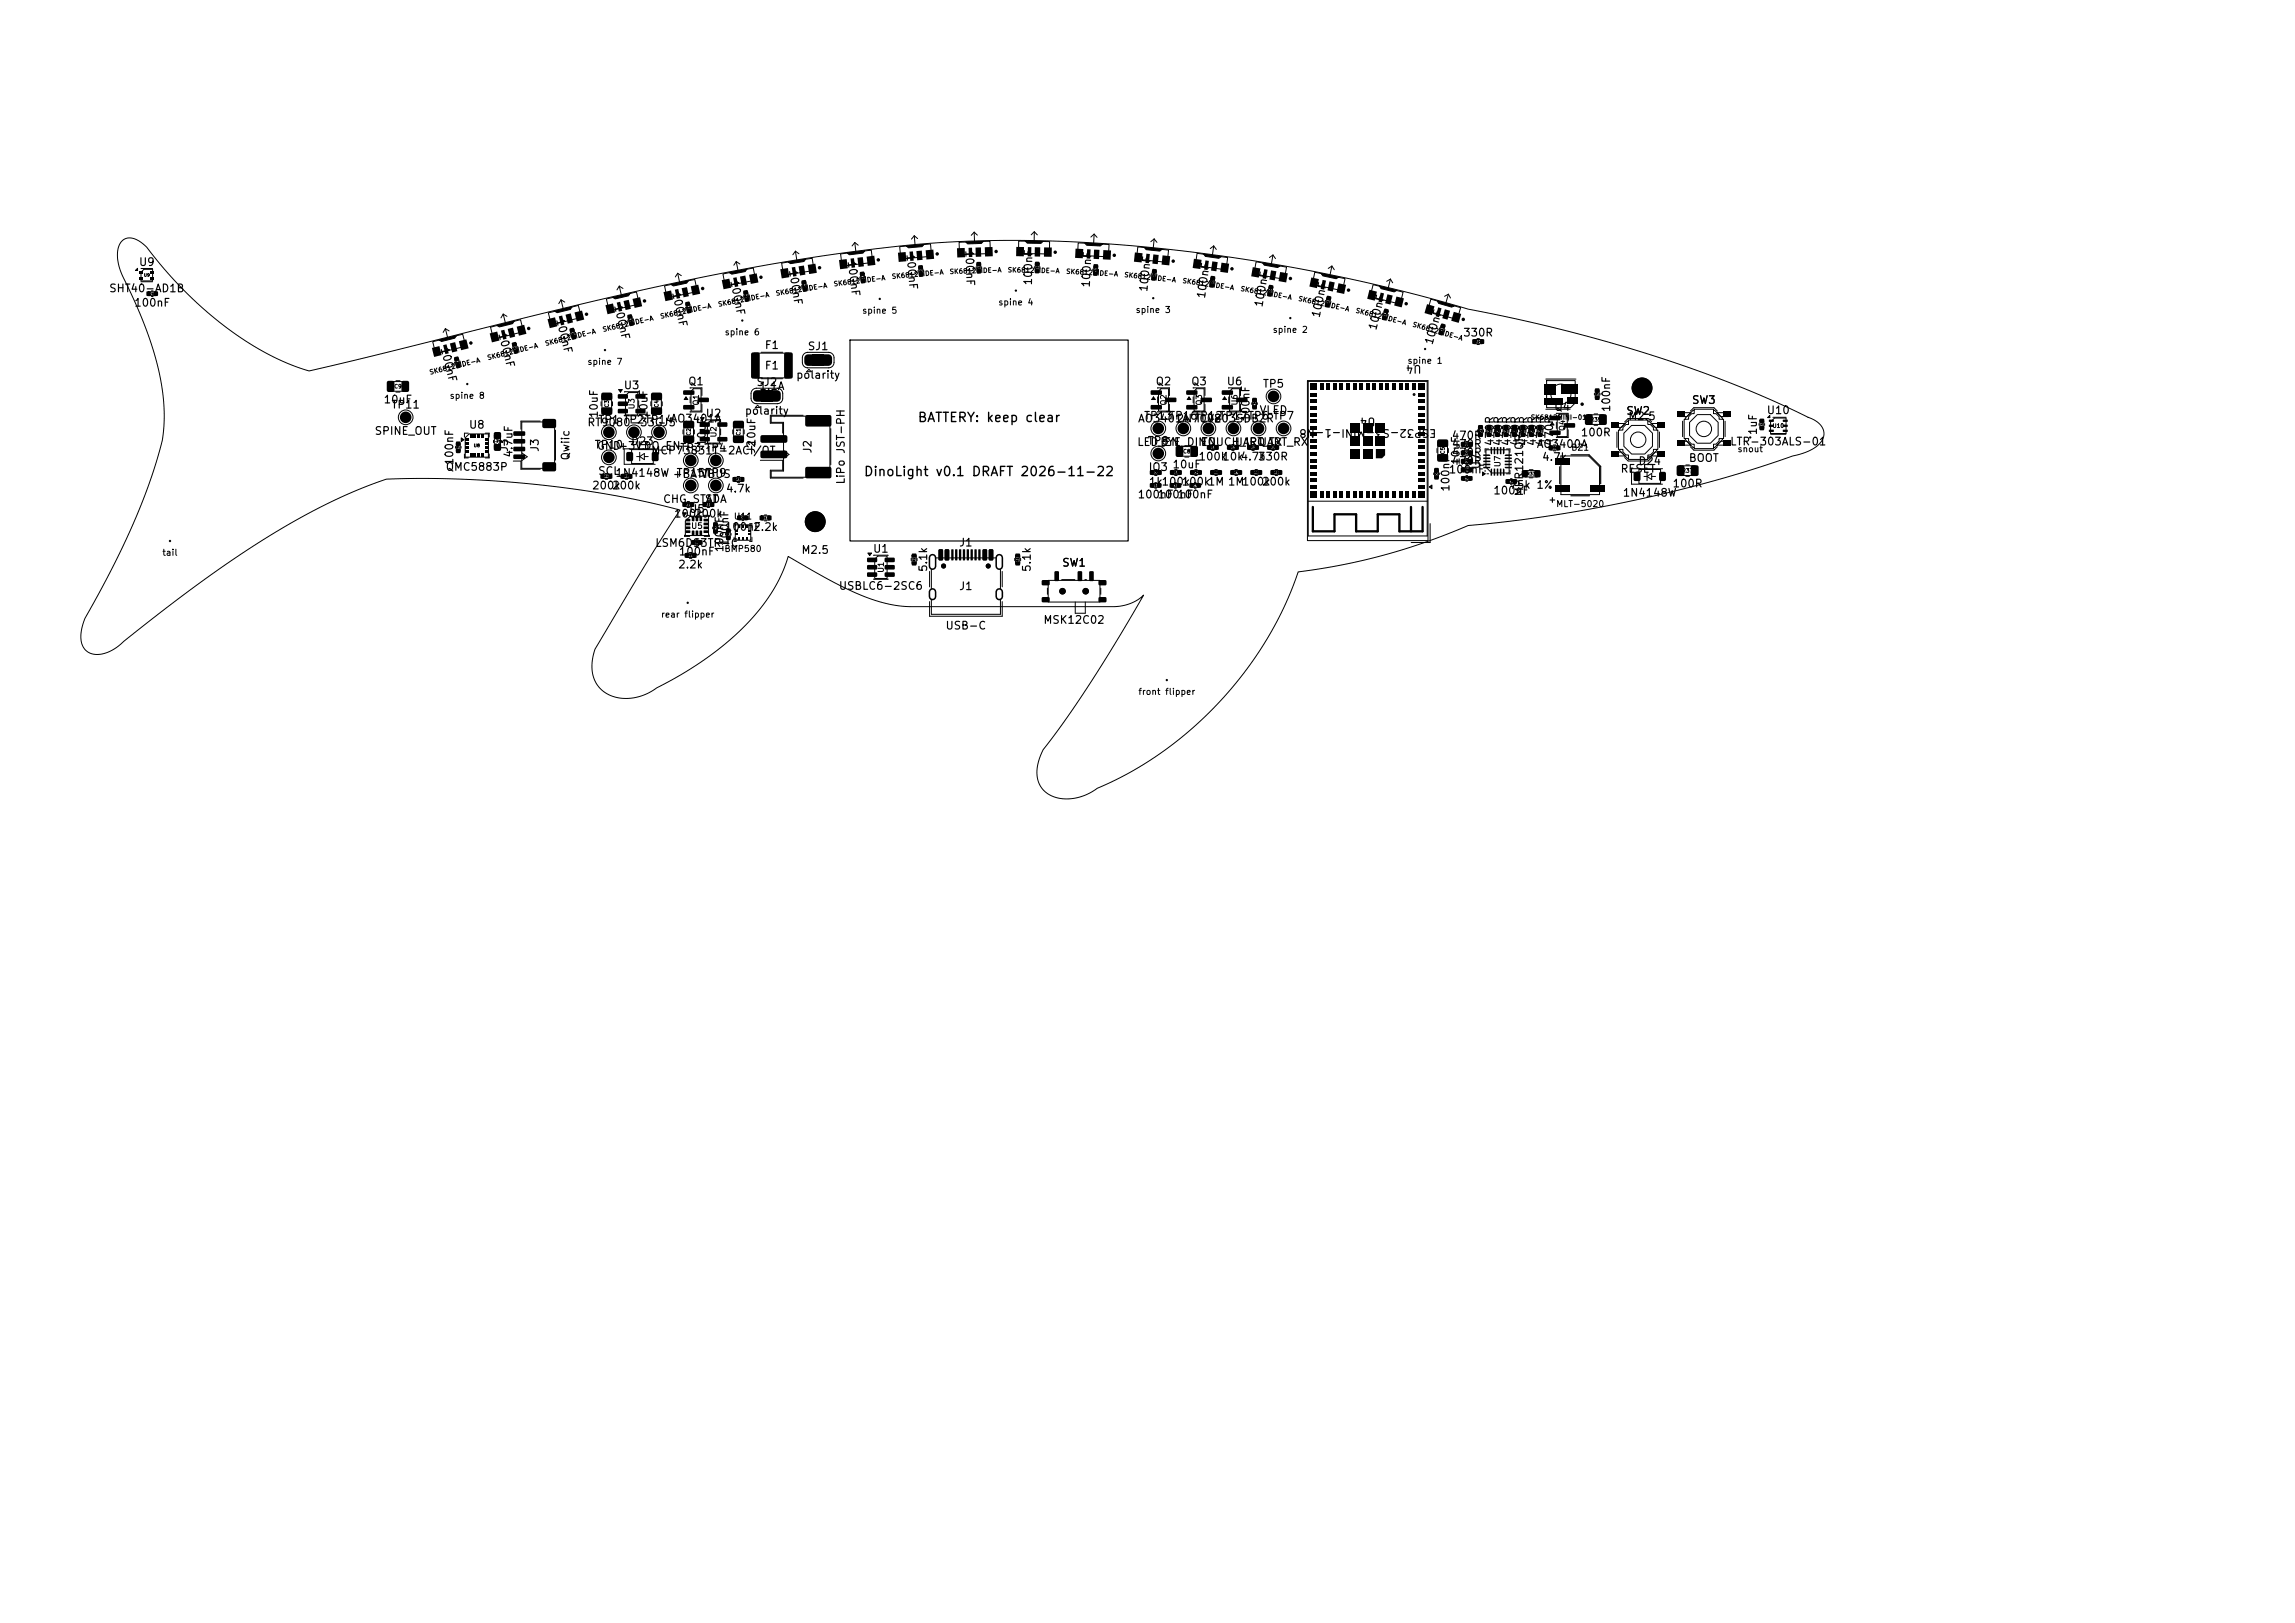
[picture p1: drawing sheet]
<svg xmlns="http://www.w3.org/2000/svg" width="297mm" height="210mm" viewBox="0 0 297 210" stroke-linecap="round" stroke-linejoin="round" font-family="sans-serif">
<defs><g id="words">
<g font-size="1.2">
<text x="118.7" y="54.9">BATTERY: keep clear</text>
<text x="111.7" y="61.9">DinoLight v0.1 DRAFT 2026-11-22</text>
</g>
<g font-size="1">
<text x="17.9" y="34.7">U9</text>
<text x="101.8" y="34.9" transform="rotate(81 101.8 34.9)">100nF</text>
<text x="109.4" y="33.7" transform="rotate(83 109.4 33.7)">100nF</text>
<text x="117.1" y="32.8" transform="rotate(85 117.1 32.8)">100nF</text>
<text x="124.7" y="32.3" transform="rotate(88 124.7 32.3)">100nF</text>
<text x="14" y="38.1">SHT40-AD1B</text>
<text x="17.3" y="39.9">100nF</text>
<text x="71.7" y="41.3" transform="rotate(76 71.7 41.3)">100nF</text>
<text x="79.2" y="39.5" transform="rotate(77 79.2 39.5)">100nF</text>
<text x="86.7" y="37.8" transform="rotate(78 86.7 37.8)">100nF</text>
<text x="94.3" y="36.3" transform="rotate(79 94.3 36.3)">100nF</text>
<text x="133.8" y="37" transform="rotate(-89 133.8 37)">100nF</text>
<text x="141.3" y="37.3" transform="rotate(-87 141.3 37.3)">100nF</text>
<text x="148.7" y="37.9" transform="rotate(-84 148.7 37.9)">100nF</text>
<text x="156.1" y="38.8" transform="rotate(-82 156.1 38.8)">100nF</text>
<text x="163.6" y="39.9" transform="rotate(-80 163.6 39.9)">100nF</text>
<text x="171" y="41.3" transform="rotate(-78 171 41.3)">100nF</text>
<text x="56.8" y="45" transform="rotate(76 56.8 45)">100nF</text>
<text x="64.2" y="43.1" transform="rotate(76 64.2 43.1)">100nF</text>
<text x="98.9" y="45.4">F1</text>
<text x="104.5" y="45.6">SJ1</text>
<text x="178.3" y="42.9" transform="rotate(-76 178.3 42.9)">100nF</text>
<text x="184.1" y="47" transform="rotate(-180 184.1 47)">U4</text>
<text x="185.6" y="44.8" transform="rotate(-74 185.6 44.8)">100nF</text>
<text x="189.3" y="43.8">330R</text>
<text x="49.6" y="52.4">10uF</text>
<text x="50.6" y="53.1">TP11</text>
<text x="80.6" y="50.6">U3</text>
<text x="89" y="50.1">Q1</text>
<text x="96.3" y="53.9">polarity</text>
<text x="97.8" y="50.2">SJ2</text>
<text x="98.2" y="50.7">1.1A</text>
<text x="98.9" y="48.1">F1</text>
<text x="103" y="49.3">polarity</text>
<text x="149.5" y="50.1">Q2</text>
<text x="154.1" y="50.1">Q3</text>
<text x="158.7" y="50.1">U6</text>
<text x="162.9" y="53.8">VLED</text>
<text x="163.4" y="50.4">TP5</text>
<text x="178.1" y="53.8" transform="rotate(-180 178.1 53.8)">U4</text>
<text x="201.1" y="53.4">Q4</text>
<text x="208.6" y="53.4" transform="rotate(-90 208.6 53.4)">100nF</text>
<text x="210.4" y="53.9">SW2</text>
<text x="211.4" y="51">H1</text>
<text x="218.9" y="52.5">SW3</text>
<text x="228.6" y="53.8">U10</text>
<text x="48.4" y="56.5">SPINE_OUT</text>
<text x="60.6" y="55.7">U8</text>
<text x="66" y="58.6" transform="rotate(-90 66 58.6)">J3</text>
<text x="66.6" y="59.3" transform="rotate(-90 66.6 59.3)">4.7uF</text>
<text x="70" y="58.6" transform="rotate(-90 70 58.6)">J3</text>
<text x="73.9" y="59.7" transform="rotate(-90 73.9 59.7)">Qwiic</text>
<text x="75.9" y="55.4">RT9080-33GJ5</text>
<text x="76.9" y="58.3">TP10</text>
<text x="77.2" y="58.4">GND</text>
<text x="77.3" y="55">TP1 TP2TP14</text>
<text x="77.6" y="54.2" transform="rotate(-90 77.6 54.2)">10uF</text>
<text x="79.9" y="58.4">+3V3</text>
<text x="81.6" y="57.8">D23</text>
<text x="82.4" y="58.4">LDO_ENTP3 TP4</text>
<text x="84" y="54.2" transform="rotate(-90 84 54.2)">10uF</text>
<text x="84.2" y="59">MCP73831T-2ACI/OT</text>
<text x="86.7" y="54.9">AO3401A</text>
<text x="91.2" y="54.2">U2</text>
<text x="91.6" y="57.8" transform="rotate(-90 91.6 57.8)">10uF</text>
<text x="98" y="58.8" transform="rotate(-90 98 58.8)">J2</text>
<text x="98" y="57.8" transform="rotate(-90 98 57.8)">10uF</text>
<text x="105.3" y="58.8" transform="rotate(-90 105.3 58.8)">J2</text>
<text x="147.1" y="57.9">LED_EN</text>
<text x="147.2" y="54.9">AO3401A TLV803SDBZR</text>
<text x="148" y="54.5">TP13</text>
<text x="148.4" y="57.8">TP8</text>
<text x="150.1" y="57.9">EYE_DIN</text>
<text x="151.2" y="54.5">TP16</text>
<text x="152.2" y="54.9">2N7002</text>
<text x="154.4" y="54.5">TP12</text>
<text x="155" y="59.8">100k</text>
<text x="155.3" y="57.9">EN</text>
<text x="155.4" y="57.9">TOUCH_IRQ</text>
<text x="157.7" y="54.5">TP17TP6 TP7</text>
<text x="158.1" y="59.8">10k</text>
<text x="159.7" y="57.9">UART_TX</text>
<text x="160.5" y="59.8">4.7k</text>
<text x="162" y="54.6" transform="rotate(-90 162 54.6)">100nF</text>
<text x="162.7" y="59.8">330R</text>
<text x="162.8" y="57.9">UART_RX</text>
<text x="186" y="55.3" transform="rotate(-180 186 55.3)">ESP32-S3-MINI-1-N8</text>
<text x="187.8" y="58.2">470R</text>
<text x="187.8" y="57.1">470R</text>
<text x="187.8" y="59.3">470R</text>
<text x="193.5" y="57.8" transform="rotate(-90 193.5 57.8)">470R</text>
<text x="194.6" y="57.8" transform="rotate(-90 194.6 57.8)">470R</text>
<text x="195.7" y="57.8" transform="rotate(-90 195.7 57.8)">470R</text>
<text x="196.8" y="57.8" transform="rotate(-90 196.8 57.8)">470R</text>
<text x="197.9" y="57.8" transform="rotate(-90 197.9 57.8)">470R</text>
<text x="198.8" y="58.2">AO3400A</text>
<text x="199" y="57.8" transform="rotate(-90 199 57.8)">470R</text>
<text x="199.5" y="59.9">4.7k</text>
<text x="200.1" y="57.8" transform="rotate(-90 200.1 57.8)">470R</text>
<text x="201.2" y="57.8" transform="rotate(-90 201.2 57.8)">470R</text>
<text x="204.5" y="56.7">100R</text>
<text x="210.6" y="54.6">M2.5</text>
<text x="223.8" y="57.9">LTR-303ALS-01</text>
<text x="227.6" y="56.4" transform="rotate(-90 227.6 56.4)">1uF</text>
<text x="57.6" y="61.2">QMC5883P</text>
<text x="58.9" y="60.3" transform="rotate(-90 58.9 60.3)">100nF</text>
<text x="76.5" y="63.6">200k</text>
<text x="77.3" y="61.7">SCL</text>
<text x="79.1" y="63.6">200k</text>
<text x="79.6" y="61.9">1N4148W +BATT</text>
<text x="85.7" y="65.3">CHG_STAT</text>
<text x="87.5" y="61.9">TP15TP9</text>
<text x="90.6" y="62.1">VBUS</text>
<text x="91.1" y="65.3">SDA</text>
<text x="93.9" y="64">4.7k</text>
<text x="109.6" y="62.8" transform="rotate(-90 109.6 62.8)">LiPo JST-PH</text>
<text x="147.1" y="64.7">100nF 100nF</text>
<text x="148.6" y="61.2">IO3</text>
<text x="148.6" y="63.1">1k100k</text>
<text x="149.7" y="64.7">100nF</text>
<text x="151.7" y="60.8">10uF</text>
<text x="152.8" y="63.1">100k</text>
<text x="156.2" y="63.1">1M 1M</text>
<text x="160.6" y="63.1">100k</text>
<text x="163.2" y="63.1">200k</text>
<text x="187.4" y="61.5">100nF</text>
<text x="187.8" y="60.4">470R</text>
<text x="187.8" y="63.7" transform="rotate(-90 187.8 63.7)">100nF</text>
<text x="189.1" y="60.2" transform="rotate(-90 189.1 60.2)">10uF</text>
<text x="191.8" y="60.8" transform="rotate(-90 191.8 60.8)">U7</text>
<text x="193.2" y="64.2">100nF</text>
<text x="195.3" y="63.5">75k 1%</text>
<text x="197.4" y="64.3" transform="rotate(-90 197.4 64.3)">MPR121QR2</text>
<text x="209.6" y="61.4">RESET</text>
<text x="209.9" y="64.5">1N4148W</text>
<text x="211.9" y="60.4">D24</text>
<text x="216.4" y="63.3">100R</text>
<text x="218.5" y="60">BOOT</text>
<text x="84.7" y="71">LSM6DS3TR-C</text>
<text x="87.1" y="67.2">100k</text>
<text x="89.1" y="66.6">U5</text>
<text x="89.7" y="67.2">200k</text>
<text x="93.7" y="68.9">100nF</text>
<text x="93.9" y="71.5" transform="rotate(-90 93.9 71.5)">100nF</text>
<text x="94.5" y="70.7" transform="rotate(-90 94.5 70.7)">100nF</text>
<text x="97.4" y="68.9">2.2k</text>
<text x="103.6" y="71.9">M2.5</text>
<text x="104.4" y="68.3">H2</text>
<text x="112.9" y="71.8">U1</text>
<text x="124" y="71">J1</text>
<text x="87.7" y="73.8">2.2k</text>
<text x="87.8" y="72.1">100nF</text>
<text x="108.5" y="76.6">USBLC6-2SC6</text>
<text x="120.2" y="74.1" transform="rotate(-90 120.2 74.1)">5.1k</text>
<text x="124" y="76.6">J1</text>
<text x="133.6" y="74.1" transform="rotate(-90 133.6 74.1)">5.1k</text>
<text x="137.4" y="73.6">SW1</text>
<text x="122.3" y="81.7">USB-C</text>
<text x="134.9" y="81">MSK12C02</text>
</g>
<g font-size=".8">
<text x="111.5" y="40.8">spine 5</text>
<text x="129.1" y="39.7">spine 4</text>
<text x="146.9" y="40.7">spine 3</text>
<text x="75.9" y="47.4">spine 7</text>
<text x="93.7" y="43.6">spine 6</text>
<text x="164.6" y="43.3">spine 2</text>
<text x="182.1" y="47.3">spine 1</text>
<text x="58.1" y="51.8">spine 8</text>
<text x="203.3" y="58.5">BZ1</text>
<text x="224.8" y="58.7">snout</text>
<text x="194.4" y="60.5" transform="rotate(-90 194.4 60.5)">U7</text>
<text x="201.3" y="65.8">MLT-5020</text>
<text x="89.4" y="68.6">U5</text>
<text x="93.7" y="71.6">BMP580</text>
<text x="94.9" y="67.4">U11</text>
<text x="20.9" y="72.1">tail</text>
<text x="85.5" y="80.1">rear flipper</text>
<text x="147.2" y="90.1">front flipper</text>
</g>
<g font-size=".7">
<text x="82.3" y="53" transform="rotate(-90 82.3 53)">U3</text>
<text x="90.6" y="52.5" transform="rotate(-90 90.6 52.5)">Q1</text>
<text x="151.1" y="52.5" transform="rotate(-90 151.1 52.5)">Q2</text>
<text x="155.7" y="52.5" transform="rotate(-90 155.7 52.5)">Q3</text>
<text x="160.3" y="52.5" transform="rotate(-90 160.3 52.5)">U6</text>
<text x="92.9" y="56.7" transform="rotate(-90 92.9 56.7)">U2</text>
<text x="202.7" y="55.8" transform="rotate(-90 202.7 55.8)">Q4</text>
<text x="114.5" y="74.2" transform="rotate(-90 114.5 74.2)">U1</text>
</g>
<g font-size=".6">
<text x="122.8" y="35.6" transform="rotate(-2 122.8 35.6)">SK6812SIDE-A</text>
<text x="130.3" y="35.4" transform="rotate(1 130.3 35.4)">SK6812SIDE-A</text>
<text x="137.9" y="35.6" transform="rotate(3 137.9 35.6)">SK6812SIDE-A</text>
<text x="145.4" y="36" transform="rotate(6 145.4 36)">SK6812SIDE-A</text>
<text x="85.5" y="41.4" transform="rotate(-12 85.5 41.4)">SK6812SIDE-A</text>
<text x="93" y="39.9" transform="rotate(-11 93 39.9)">SK6812SIDE-A</text>
<text x="100.4" y="38.4" transform="rotate(-9 100.4 38.4)">SK6812SIDE-A</text>
<text x="107.9" y="37.2" transform="rotate(-7 107.9 37.2)">SK6812SIDE-A</text>
<text x="115.4" y="36.2" transform="rotate(-5 115.4 36.2)">SK6812SIDE-A</text>
<text x="152.9" y="36.8" transform="rotate(8 152.9 36.8)">SK6812SIDE-A</text>
<text x="160.4" y="37.8" transform="rotate(10 160.4 37.8)">SK6812SIDE-A</text>
<text x="167.9" y="39.1" transform="rotate(12 167.9 39.1)">SK6812SIDE-A</text>
<text x="175.3" y="40.6" transform="rotate(14 175.3 40.6)">SK6812SIDE-A</text>
<text x="63.1" y="46.8" transform="rotate(-14 63.1 46.8)">SK6812SIDE-A</text>
<text x="70.6" y="44.9" transform="rotate(-14 70.6 44.9)">SK6812SIDE-A</text>
<text x="78" y="43.1" transform="rotate(-13 78 43.1)">SK6812SIDE-A</text>
<text x="182.7" y="42.4" transform="rotate(16 182.7 42.4)">SK6812SIDE-A</text>
<text x="55.6" y="48.6" transform="rotate(-14 55.6 48.6)">SK6812SIDE-A</text>
<text x="198" y="54.5">SK6812MINI-012</text>
</g>
<g font-size=".5">
<text x="51" y="50.4">C9</text>
<text x="78.9" y="52.8" transform="rotate(-90 78.9 52.8)">C3</text>
<text x="85.3" y="52.8" transform="rotate(-90 85.3 52.8)">C4</text>
<text x="89.5" y="56.4" transform="rotate(-90 89.5 56.4)">C2</text>
<text x="95.9" y="56.4" transform="rotate(-90 95.9 56.4)">C1</text>
<text x="153" y="58.8">C8</text>
<text x="187.1" y="58.8" transform="rotate(-90 187.1 58.8)">C5</text>
<text x="205.7" y="54.7">R35</text>
<text x="229.3" y="55.5">U10</text>
<text x="217.6" y="61.3">R37</text>
</g>
<g font-size=".4">
<text x="18.6" y="35.9">U9</text>
<text x="61.3" y="58">U8</text>
<text x="64.7" y="57.7" transform="rotate(-90 64.7 57.7)">C40</text>
<text x="197.5" y="61.6">R33</text>
</g>
<g font-size=".3">
<text x="119" y="34.7" transform="rotate(85 119 34.7)">C20</text>
<text x="126.5" y="34.3" transform="rotate(88 126.5 34.3)">C19</text>
<text x="134.4" y="35" transform="rotate(-89 134.4 35)">C18</text>
<text x="142" y="35.3" transform="rotate(-87 142 35.3)">C17</text>
<text x="149.5" y="36" transform="rotate(-84 149.5 36)">C16</text>
<text x="19.3" y="38.2">C41</text>
<text x="88.8" y="39.4" transform="rotate(78 88.8 39.4)">C24</text>
<text x="164.5" y="38" transform="rotate(-80 164.5 38)">C14</text>
<text x="172" y="39.5" transform="rotate(-78 172 39.5)">C13</text>
<text x="179.4" y="41.1" transform="rotate(-76 179.4 41.1)">C12</text>
<text x="58.9" y="46.6" transform="rotate(76 58.9 46.6)">C28</text>
<text x="66.4" y="44.7" transform="rotate(76 66.4 44.7)">C27</text>
<text x="73.9" y="42.9" transform="rotate(76 73.9 42.9)">C26</text>
<text x="186.7" y="43.1" transform="rotate(-74 186.7 43.1)">C11</text>
<text x="190.9" y="44.4">R14</text>
<text x="162.5" y="52.6" transform="rotate(-90 162.5 52.6)">C36</text>
<text x="206.9" y="51.4" transform="rotate(-90 206.9 51.4)">C31</text>
<text x="59.5" y="58.3" transform="rotate(-90 59.5 58.3)">C39</text>
<text x="156.6" y="58.1">R11</text>
<text x="159.2" y="58.1">R13</text>
<text x="161.8" y="58.1">R12</text>
<text x="164.4" y="58.1">R15</text>
<text x="189.4" y="58.8">R29</text>
<text x="189.4" y="57.7">R28</text>
<text x="189.4" y="59.9">R30</text>
<text x="191.8" y="56.2" transform="rotate(-90 191.8 56.2)">R27</text>
<text x="192.9" y="56.2" transform="rotate(-90 192.9 56.2)">R26</text>
<text x="194" y="56.2" transform="rotate(-90 194 56.2)">R25</text>
<text x="195.1" y="56.2" transform="rotate(-90 195.1 56.2)">R24</text>
<text x="196.2" y="56.2" transform="rotate(-90 196.2 56.2)">R23</text>
<text x="197.3" y="56.2" transform="rotate(-90 197.3 56.2)">R22</text>
<text x="198.4" y="56.2" transform="rotate(-90 198.4 56.2)">R21</text>
<text x="199.5" y="56.2" transform="rotate(-90 199.5 56.2)">R20</text>
<text x="200.8" y="58.2">R36</text>
<text x="228.2" y="55.3" transform="rotate(-90 228.2 55.3)">C42</text>
<text x="78.2" y="61.8">R4</text>
<text x="80.8" y="61.8">R5</text>
<text x="88.7" y="65.5">R10</text>
<text x="91.3" y="65.5">R19</text>
<text x="95.3" y="62.2">R3</text>
<text x="149.2" y="63">C10</text>
<text x="149.2" y="61.3">R32</text>
<text x="151.7" y="63">C32</text>
<text x="151.8" y="61.3">R16</text>
<text x="154.4" y="61.3">R34</text>
<text x="154.4" y="63">C7</text>
<text x="157.1" y="61.3">R6</text>
<text x="159.7" y="61.3">R7</text>
<text x="162.3" y="61.3">R8</text>
<text x="164.9" y="61.3">R9</text>
<text x="186.1" y="61.6" transform="rotate(-90 186.1 61.6)">C6</text>
<text x="189.4" y="61">R31</text>
<text x="189.4" y="62.1">C37</text>
<text x="195.2" y="62.5">C38</text>
<text x="89.8" y="70.4">C34</text>
<text x="92.8" y="68.7" transform="rotate(-90 92.8 68.7)">C33</text>
<text x="94.4" y="69.5" transform="rotate(-90 94.4 69.5)">C44</text>
<text x="95.7" y="67.2">C43</text>
<text x="98.7" y="67.2">R17</text>
<text x="89" y="72.1">R18</text>
<text x="118.5" y="72.7" transform="rotate(-90 118.5 72.7)">R2</text>
<text x="131.9" y="72.7" transform="rotate(-90 131.9 72.7)">R1</text>
</g>
<g font-size=".2">
<text x="111.4" y="35.5" transform="rotate(83 111.4 35.5)">C21</text>
<text x="81.3" y="41.1" transform="rotate(77 81.3 41.1)">C25</text>
<text x="96.3" y="38" transform="rotate(79 96.3 38)">C23</text>
<text x="103.9" y="36.6" transform="rotate(81 103.9 36.6)">C22</text>
<text x="157" y="36.9" transform="rotate(-82 157 36.9)">C15</text>
</g>
</g></defs>
<g fill="none" stroke="#000" stroke-width=".13">
<path d="M15.8 31.2a1.74 1.74 0 0 1 2.3 .1 6 6 0 0 1 1.8 1.9 46.3 46.3 0 0 0 17.3 13.8l2.8 1 9-2.1 21.6-5.4a340.2 340.2 0 0 1 46.9-8.8 178.3 178.3 0 0 1 43.4 1.8 219.6 219.6 0 0 1 29.1 6.5 175.6 175.6 0 0 1 44.7 14.3 1.9 1.9 0 0 1 1.1 2.7 5.3 5.3 0 0 1-3.6 1.9l-.9 .3a176.8 176.8 0 0 1-41.3 8.8l-5.6 2.2-5.4 1.6-5.6 1.3-5.4 .9a48.1 48.1 0 0 1-26.2 28.1 5.6 5.6 0 0 1-6.4 .5 3.6 3.6 0 0 1-1-4.2 5.7 5.7 0 0 1 1.6-2.7l2.6-3.6 2.9-4.4 3.3-5.3 3.2-5.4-.7 .6-.9 .4-1 .3-1 .2h-23.3a24 24 0 0 1-6.1-.3 39.3 39.3 0 0 1-10.7-4.8l-2.3-1.4a23.8 23.8 0 0 1-8.1 11.3 49.9 49.9 0 0 1-9.1 5.8 5.8 5.8 0 0 1-6.9 .2 4.4 4.4 0 0 1-1.1-4.7l.2-.6 5.3-8.9 5.7-9.1a136.4 136.4 0 0 0-38-4 87 87 0 0 0-21.7 11.7l-6.1 4.4-6.4 5a4.2 4.2 0 0 1-4.2 1.4 2.34 2.34 0 0 1-1.1-2.7l.1-.4a8.2 8.2 0 0 1 1.4-3.2l2.4-4.4 1.8-3.8 1.6-3.5 1.4-3.5a41.7 41.7 0 0 0 1.9-6.9 29.4 29.4 0 0 0-2.2-13.5l-1.1-2.7-1.2-2.7a9 9 0 0 1-1.4-4.1 2.66 2.66 0 0 1 .6-1.9zM17.5 35l.3-.3v.3zM18.3 34.7h1.4M18.3 36.5h1.4M18.6 34.9h1.1v1.5h-1.4v-1.2zM19.2 37.8h1v.5h-1zM19.6 37.6h.2M19.6 38.4h.2M72.6 38.8l-.3 .5M72.6 38.8l.3 1.2M72.6 38.8l.5 .3M78.5 38.7l3.9-.9 .3 1.5-3.9 .9z"/>
<path d="M79.3 38.5l2.2-.5-.2 .3-1.7 .4zM80.1 37l-.3 .5M80.1 37l.3 1.2M80.1 37l.5 .3M86 37l3.9-.8 .3 1.5-3.9 .9zM86.8 36.8l2.3-.5-.2 .3-1.8 .4zM87.7 35.4l-.3 .4M87.7 35.4l.3 1.2M87.7 35.4l.5 .3M88.7 39.8l.1 .2M88.7 39.4l.5-.2 .2 1-.4 .1zM89.4 39.6l.1 .2"/>
<path d="M93.6 35.4l3.9-.7 .3 1.6-3.9 .7zM94.4 35.3l2.2-.5-.2 .3-1.7 .4zM95.3 33.8l-.3 .5M95.3 33.8l.2 1.3M95.3 33.8l.5 .4M96.2 38.3l.1 .2M96.3 37.9l.4-.1 .2 .9-.5 .1zM96.9 38.1l.1 .2M101.2 34l3.9-.6 .3 1.6-4 .6zM102 33.9l2.3-.3-.3 .2-1.7 .3zM102.9 32.5l-.3 .5M102.9 32.5l.2 1.2"/>
<path d="M102.9 32.5l.5 .3M103.7 36.9l.1 .3M103.8 36.5h.5l.1 .9-.5 .1zM104.4 36.8l.1 .2M108.8 32.9l4-.5 .1 1.6-3.9 .4zM109.6 32.8l2.3-.3-.2 .3-1.8 .2zM110.6 31.4l-.3 .4M110.6 31.4l.2 1.2M110.6 31.4l.5 .3M111.3 35.8v.3M111.3 35.4h.5l.1 1h-.4zM112 35.8v.2"/>
<path d="M116.4 31.9l4-.3 .2 1.6-4 .3zM117.3 31.8l2.3-.2-.3 .3-1.7 .2zM118.3 30.5l-.3 .4M118.3 30.5l.1 1.2M118.3 30.5l.5 .4M118.8 35v.2M118.9 34.6l.5-.1 .1 1-.5 .1zM119.5 34.9v.2M124.1 31.3l4-.1 .1 1.6-4 .1zM125 31.3l2.3-.1-.3 .3-1.8 .1zM126.1 30l-.4 .5M126.1 30v1.3"/>
<path d="M126.1 30l.4 .4M126.3 34.5v.3M126.4 34.2l.5-.1v1l-.5 .1zM127 34.5v.2M131.8 31.2l4 .1v1.6l-4-.1zM132.7 31.2h2.3l-.3 .3h-1.8zM133.9 30l-.5 .4M133.9 30l-.1 1.2M133.9 30l.3 .4M133.9 34.5v.2M134 34.1h.5v1h-.5zM134.6 34.5v.2"/>
<path d="M139.5 31.4l4 .2-.1 1.6-4-.2zM140.4 31.5l2.3 .1-.3 .2-1.8-.1zM141.4 34.8v.2M141.6 34.4h.5l-.1 1h-.5zM141.6 30.3l-.4 .4M141.6 30.3l-.1 1.2M141.6 30.3l.4 .4M142.2 34.8l-.1 .3M147.2 31.9l4 .5-.1 1.6-4-.5zM148.1 32l2.3 .3-.3 .2-1.8-.2zM149 35.4v.2M149.1 35l.5 .1-.1 1-.5-.1z"/>
<path d="M149.4 30.9l-.5 .4M149.4 30.9l-.2 1.3M149.4 30.9l.3 .5M149.7 35.5v.2M154.9 32.8l4 .5-.2 1.6-4-.5zM155.8 32.9l2.2 .3-.3 .2-1.7-.2zM156.5 36.3v.2M156.7 35.9l.5 .1-.1 1-.5-.1zM157.1 31.8l-.5 .4M157.1 31.8l-.2 1.3M157.1 31.8l.3 .5M157.3 36.4l-.1 .2"/>
<path d="M162.6 33.9l3.9 .7-.3 1.5-3.9-.7zM163.4 34l2.2 .4-.3 .2-1.7-.3zM164.1 37.5l-.1 .2M164.2 37.1l.5 .1-.1 1-.5-.1zM164.7 33l-.4 .3M164.7 33l-.2 1.2M164.7 33l.4 .5M164.8 37.6l-.1 .2M170.2 35.2l3.9 .9-.4 1.5-3.9-.8zM171 35.4l2.2 .5-.3 .2-1.7-.4zM171.5 38.9v.2M171.7 38.5l.5 .1-.2 1-.5-.1z"/>
<path d="M172.2 39v.2M172.4 34.4l-.5 .3M172.4 34.4l-.3 1.2M172.4 34.4l.3 .5M177.7 36.8l3.9 1-.4 1.6-3.9-1zM178.5 37l2.2 .6-.3 .2-1.7-.5zM179.9 36.1l-.4 .3M179.9 36.1l-.3 1.2M179.9 36.1l.3 .5M185.2 38.7l3.8 1.1-.4 1.5-3.9-1.1zM186 38.9l2.2 .7-.3 .1-1.7-.4zM187.4 38.1l-.5 .2"/>
<path d="M187.4 38.1l-.3 1.2M187.4 38.1l.3 .5M50.5 49.4h2v1.2h-2zM51.2 49.3h.6M51.2 50.7h.6M56 44.2l3.9-1 .4 1.6-3.9 1zM56.8 44l2.2-.5-.1 .3-1.8 .4zM57.6 42.5l-.3 .5M57.6 42.5l.3 1.2M57.6 42.5l.5 .3M58.8 46.9l.1 .2M58.8 46.5l.5-.1 .3 .9-.5 .1z"/>
<path d="M58.9 57.8v.2M59.1 57.4h.5v1h-.5zM59.5 46.7l.1 .2M59.7 57.8v.2M59.7 56.7l.3 .2-.3 .2zM60.1 58.8v.5h.5M60.2 56.7l.5-.5h2.5v3h-3zM60.6 56.1h-.5v.5M62.8 56.1h.5v.5M63.3 58.8v.5h-.5M63.5 42.3l3.9-.9 .3 1.5-3.8 1zM63.9 57v.3"/>
<path d="M64 56.3h.8v1.6h-.8zM64.3 42.1l2.2-.5-.2 .3-1.7 .4zM64.9 57v.3M65.1 40.6l-.3 .5M65.1 40.6l.3 1.2M65.1 40.6l.5 .3M66.3 45l.1 .2M66.3 44.6l.5-.1 .2 .9-.4 .2zM66.4 59.7h1v1h2.5M67 44.8l.1 .2M67.5 54.6h4.3v6h-4.3zM67.5 58.6l.7 .5-.7 .5"/>
<path d="M69.9 54.5h-2.5v1M71 40.5l3.8-1 .4 1.6-3.8 .9zM71.8 40.3l2.2-.6-.2 .3-1.7 .5zM71.9 55.7v3.8M73.8 43.2v.2M73.8 42.8l.5-.2 .2 1-.5 .1zM74.5 43v.2M77.8 52v.5M77.9 51.2h1.2v2h-1.2zM79.3 52v.5M80.1 50.4h.4l-.2 .3zM80.8 50.7h1.9"/>
<path d="M80.8 53.8h1.9M81.2 41.4l.1 .2M81.3 41l.4-.1 .3 1-.5 .1zM81.3 50.8h1.2v2.9h-1.6v-2.5zM81.7 58.2h2.8v1.8h-2.8zM81.9 41.2l.1 .3M82.4 59.1h.4M82.7 51.9v.7M82.8 58.5v1.1M82.8 59.1l.6-.4v.8zM83.4 59.1h.5M84.2 52v.5"/>
<path d="M84.3 51.2h1.3v2h-1.3zM84.8 58.1h-4v2h4M85.7 52v.5M88.4 55.6v.5M88.5 54.9h1.2v2h-1.2zM88.8 51.4l.2 .3h-.5zM89.3 50.2h1.5v1M89.3 51.4v.7M89.7 50.3h1v2.9h-1.3v-2.6zM89.9 55.6v.5M90.7 54h.4l-.2 .4zM90.8 52.3v1h-1.5"/>
<path d="M91.4 54.4h1.9M91.4 57.4h1.9M91.9 54.4h1.2v2.9h-1.6v-2.5zM93.3 55.5v.8M94.8 55.6v.5M94.9 54.9h1.3v2h-1.3zM96.3 55.6v.5M97.6 45.7h4.5v3.2h-4.5zM97.8 50.2h2.8M97.8 52.2h2.8M97.9 50.2a.7 .7 0 0 0-.7 .7v.6a.7 .7 0 0 0 .7 .7M98 52.4l.3 .3h-.6z"/>
<path d="M98.4 59.6h2.9v1.2h-1.6v1.1h4.2M98.5 45.6h2.8M98.5 49h2.8M99.8 53.9h7.6v7.9h-7.6v-.8h1.6v-6.3h-1.6zM100.6 50.2a.7 .7 0 0 1 .7 .7v.6a.7 .7 0 0 1-.7 .7M101.4 58.3l.7 .5-.7 .5M103.9 53.7h-4.2v1.1h1.6v1.2M104.5 45.6h2.8M104.5 47.6h2.8M104.5 45.6a.7 .7 0 0 0-.7 .7v.6a.7 .7 0 0 0 .7 .7M104.7 47.8l.3 .3h-.6zM107.2 45.6a.7 .7 0 0 1 .7 .7v.6a.7 .7 0 0 1-.7 .7"/>
<path d="M107.5 55.5v4.6M149.3 51.4l.2 .3h-.5zM149.8 50.2h1.5v1M149.8 51.4v.7M150.2 50.3h1v2.9h-1.3v-2.6zM151.3 52.3v1h-1.5M152.6 57.8h2v1.2h-2zM153.3 59.1h.5M153.3 57.7h.5M153.9 51.4l.2 .3h-.5zM154.4 50.2h1.5v1M154.4 51.4v.7"/>
<path d="M154.5 50.6l.4-.3h.9v2.9h-1.3zM155.9 52.3v1h-1.5M156.4 57.6h1.1v.6h-1.1zM156.8 57.5h.3M156.8 58.3h.3M158.5 51.4l.2 .3h-.5zM159 50.2h1.5v1M159 51.4v.7M159 57.6h1.1v.6h-1.1zM159.1 50.6l.4-.3h.9v2.9h-1.3zM159.4 57.5h.3M159.4 58.3h.3"/>
<path d="M160.5 52.3v1h-1.5M161.6 57.6h1.1v.6h-1.1zM162 52.1v.2M162 57.5h.3M162 58.3h.3M162.1 51.7h.5v1h-.5zM162.7 52.1v.2M164.2 57.6h1.1v.6h-1.1zM164.6 57.5h.3M164.6 58.3h.3M169.2 49.3h15.6v20.7h-15.6zM169.3 49.4h15.4v20h-15.4z"/>
<path d="M179 40.5l-.1 .2M179.2 40.2l.4 .1-.2 .9-.5-.1zM179.7 40.7l-.1 .2M186 58v.6M186.1 57.3h1.2v2h-1.2zM186.3 42.4l-.1 .2M186.5 42.1l.5 .1-.3 1-.5-.2zM187 42.6l-.1 .2M187.4 58v.6M189.3 58.3h1v.6h-1zM189.3 57.2h1v.6h-1zM189.3 59.4h1v.6h-1z"/>
<path d="M189.7 58.2h.3M189.7 59h.3M189.7 57.1h.3M189.7 57.9h.3M189.7 59.3h.3M190.8 43.9h1v.6h-1zM191.1 43.8h.4M191.1 44.6h.4M191.2 55.6v.3M191.3 55.2h.6v1.1h-.6zM192 55.6v.3M192.3 58.2h3v3h-2.3l-.7-.8z"/>
<path d="M192.3 55.6v.3M192.4 55.2h.6v1.1h-.6zM192.6 58.1h-.4v.4M193.1 55.6v.3M193.4 55.6v.3M193.5 55.2h.6v1.1h-.6zM194.2 55.6v.3M194.5 55.6v.3M194.6 55.2h.6v1.1h-.6zM195 58.1h.4v.4M195.3 55.6v.3M195.6 55.6v.3"/>
<path d="M195.7 55.2h.6v1.1h-.6zM196.4 55.6v.3M196.7 55.6v.3M196.8 55.2h.6v1.1h-.6zM197.5 55.6v.3M197.8 55.6v.3M197.9 55.2h.6v1.1h-.6zM198.6 55.6v.3M198.9 55.6v.3M199 55.2h.6v1.1h-.6zM199.7 55.6v.3M200 49.1h3.9"/>
<path d="M200 53h3.2M200.1 49.3h3.7v2.9l-.5 .5h-3.2zM200.7 57.7h1v.5h-1zM200.9 54.7l.2 .3h-.5zM201 57.6h.3M201 58.3h.3M201.4 53.5h1.5v1M201.4 54.7v.7M201.8 53.6h1v2.9h-1.3v-2.6zM202 59h3.6l1.4 1.4v3.6h-5zM202.9 55.6v1h-1.5M205.5 53.7h2v1.2h-2z"/>
<path d="M206.3 53.6h.5M206.3 55h.5M206.3 50.9v.2M206.4 50.5h.6v1h-.6zM207.1 50.9v.2M208.7 54.8h1.6l-.5 .5h-1.1zM208.7 58.5h1.1l.5 .5h-1.6zM209.1 54.8v.5M209.1 58.5v.5M209.2 55.9v2M209.4 55.6h.6v-.3l.4-.4h.3v-.6h2.6v.6h.3l.4 .4v.3h.5v2.6h-.5v.3l-.4 .4h-.3v.5h-2.6v-.5h-.3l-.4-.4v-.3h-.6zM209.6 58.2v.1l1 1h.1"/>
<path d="M210.3 59.2l.4 .5h2.6l.5-.5M210.3 54.6l.4-.4h2.6l.5 .4M210.7 54.5h-.1l-1 1v.2M211.1 55h1.7l1 1v1.7l-1 1h-1.7l-1-1v-1.7zM213.3 54.5h.1l1 1v.2M213.7 54.8h1.6v.5h-1.1zM213.7 59l.5-.5h1.1v.5zM214.4 58.2v.1l-1 1h-.1M214.7 55.9v2M214.9 54.8v.5M214.9 58.5v.5M217.3 53.4h1.5l-.5 .5h-1z"/>
<path d="M217.3 57.1h1l.5 .5h-1.5zM217.6 53.4v.5M217.6 57.1v.5M217.7 54.5v2M218.1 56.8v.1l1 1h.1M218.7 57.8l.5 .5h2.6l.4-.5M218.7 53.2l.5-.4h2.6l.4 .4M219.2 53h2.5v.5h.4l.4 .4v.4h.6v2.4h-.6v.4l-.4 .4h-.4v.5h-2.5v-.5h-.3l-.4-.4v-.4h-.5v-2.4h.5v-.4l.4-.4h.3zM219.2 53.1h-.1l-1 1v.2M219.7 53.6h1.7l1 1v1.7l-1 1h-1.7l-1-1v-1.7zM221.7 53.1h.2l1 1v.2M222.2 53.4h1.6v.5h-1.1z"/>
<path d="M222.2 57.6l.5-.5h1.1v.5zM222.9 56.8v.1l-1 1h-.2M223.3 54.5v2M223.4 53.4v.5M223.4 57.1v.5M227.6 54.8v.2M227.8 54.4h.5v1h-.5zM228.4 54.8v.2M228.8 54l.2-.2v.2zM229.2 56.2h1.9M229.4 54h1.7M229.6 54.1h1.5v2h-2v-1.5z"/>
<path d="M78 61.4h1v.5h-1zM78.3 61.3h.3M78.3 62h.3M80.6 61.4h1v.5h-1zM80.9 61.3h.3M80.9 62h.3M88.3 66.4h.5l-.2 .3zM88.5 65h1.1v.6h-1.1zM88.6 69.2v.2h.7M88.8 71.6h1.1v.5h-1.1zM88.9 66.7h.4M88.9 64.9h.3"/>
<path d="M88.9 65.7h.3M89.2 71.5h.3M89.2 72.2h.3M89.3 66.8h2.4v2.5h-3v-1.9zM89.7 69.9h1v.5h-1zM90.1 69.8h.2M90.1 70.6h.2M91.1 66.7h.7v.2M91.1 65h1.1v.6h-1.1zM91.5 64.9h.3M91.5 65.7h.3M91.8 69.2v.2h-.7"/>
<path d="M92.2 68.2v.2M92.3 67.8h.5v1h-.5zM93 68.2v.2M93.9 69v.2M94 68.6h.5v1h-.5zM94.6 69v.2M95 69.5v.6h.3M95 61.8h1.1v.5h-1.1zM95.2 67.9h2v2h-2zM95.3 67.8h-.3v.4M95.4 61.7h.3M95.4 62.4h.3"/>
<path d="M95.6 66.8h1v.5h-1zM96 66.6h.2M96 67.4h.2M97 67.8h.3v.5M97.3 69.5v.6h-.3M98.5 66.7h1.1v.6h-1.1zM98.9 66.6h.3M98.9 67.4h.3M112.3 71.6h.5l-.3 .3zM113.1 71.9h1.8M113.1 74.9h1.8M113.6 72h1.2v2.8h-1.6v-2.4z"/>
<path d="M117.9 72.2v.4M118 71.9h.6v1h-.6zM118.7 72.2v.4M120.3 73.9v2M120.3 77.8v1.9h9.4v-1.9M120.5 72.2h9v7.3h-9zM129.7 73.9v2M131.3 72.2v.4M131.4 71.9h.6v1h-.6zM132.1 72.2v.4M135.5 76.1v.8M135.6 75.1h6.7v2.8h-6.7z"/>
<path d="M137.4 75h1.7M139.1 77.9v1.5h1.4v-1.5M140.4 75h.2M142.4 76.1v.8M149 60.9h1.1v.5h-1.1zM149.1 62.6h1v.5h-1zM149.4 60.8h.3M149.4 61.5h.3M149.4 62.5h.3M149.4 63.2h.3M151.6 62.6h1v.5h-1zM151.6 60.9h1.1v.5h-1.1z"/>
<path d="M152 62.5h.2M152 63.2h.2M152 60.8h.3M152 61.5h.3M154.2 62.6h1v.5h-1zM154.2 60.9h1.1v.5h-1.1zM154.6 62.5h.2M154.6 63.2h.2M154.6 60.8h.3M154.6 61.5h.3M156.9 60.9h1v.5h-1zM157.2 60.8h.3"/>
<path d="M157.2 61.5h.3M159.5 60.9h1v.5h-1zM159.8 60.8h.3M159.8 61.5h.3M162 60.9h1.1v.5h-1.1zM162.4 60.8h.3M162.4 61.5h.3M164.6 60.9h1.1v.5h-1.1zM165 60.8h.3M165 61.5h.3M169.3 64.9h15.4M185 63l.3-.2v.4z"/>
<path d="M185.1 67.8v2.4h-2.5M185.5 61.2v.2M185.7 60.8h.4v1h-.4zM186.3 61.2v.2M189.3 60.5h1v.6h-1zM189.3 61.7h1v.4h-1zM189.7 60.1h.3M189.7 60.4h.3M189.7 61.2h.3M189.7 61.5h.2M189.7 62.3h.2M191.9 61.1l.3 .2-.3 .3z"/>
<path d="M192.2 60.9v.1M192.4 61.3h.2M195.1 62h1v.6h-1zM195.4 60.9v.4h-.4M195.5 61.9h.2M195.5 62.7h.2M197.4 60.9h1.6v.8h-1.6zM197.9 60.8h.5M197.9 61.8h.5M212.1 60.8h2.8v1.8h-2.8zM212.7 61.7h.4M213.1 61.1v1.1"/>
<path d="M213.1 61.7l.7-.4v.8zM213.8 61.7h.4M215.2 60.7h-4.1v2h4.1M217.4 60.3h2v1.2h-2zM218.2 60.2h.4M218.2 61.6h.4"/>
<circle cx="52.5" cy="54" r=".95"/>
<circle cx="78.8" cy="55.9" r=".95"/>
<circle cx="78.8" cy="59.2" r=".95"/>
<circle cx="82" cy="55.9" r=".95"/>
<circle cx="85.3" cy="55.9" r=".95"/>
<circle cx="89.4" cy="59.6" r=".95"/>
<circle cx="92.6" cy="59.6" r=".95"/>
<circle cx="149.9" cy="55.4" r=".95"/>
<circle cx="149.9" cy="58.7" r=".95"/>
<circle cx="153.1" cy="55.4" r=".95"/>
<circle cx="156.4" cy="55.4" r=".95"/>
<circle cx="159.6" cy="55.4" r=".95"/>
<circle cx="162.9" cy="55.4" r=".95"/>
<circle cx="164.8" cy="51.3" r=".95"/>
<circle cx="166.1" cy="55.4" r=".95"/>
<circle cx="202" cy="51" r="1.3"/>
<circle cx="212" cy="56.9" r="1"/>
<circle cx="220.5" cy="55.5" r="1"/>
<circle cx="89.4" cy="62.8" r=".95"/>
<circle cx="92.6" cy="62.8" r=".95"/>
</g>
<g fill="#000">
<path d="M17.5 35l.3-.3v.3zM18 35.1h.5v.3h-.5zM18 35.9h.5v.3h-.5zM19 37.7h.5v.6h-.5zM19.5 35.9h.4v.3h-.4zM19.5 35.1h.4v.3h-.4zM19.9 37.7h.5v.6h-.5zM78.4 39.5l.9-.2 .3 1.1-1 .3zM79.8 39.2l.5-.1 .2 1.1-.4 .1zM79.3 38.5l2.2-.5-.2 .3-1.7 .4zM80.7 39l.7-.2 .2 1.2-.6 .1zM81.9 38.7l.9-.2 .3 1.1-1 .3z"/>
<path d="M85.9 37.8l.9-.2 .3 1.2-1 .2zM87.3 37.5l.5-.1 .2 1.2-.4 .1zM86.8 36.8l2.3-.5-.2 .3-1.8 .4zM88.2 37.3l.7-.1 .2 1.1-.6 .2zM88.7 39.1l.5-.1 .1 .5-.5 .1-.1-.4zM88.9 40h.5l.1 .4-.5 .1-.1-.3zM89.4 37l1-.2 .2 1.2-1 .2zM93.4 36.2l1-.1 .2 1.1-1 .2zM94.9 36l.4-.1 .2 1.2h-.4zM94.4 35.3l2.2-.5-.2 .3-1.7 .4zM95.8 35.8l.6-.1 .3 1.1-.7 .2zM96.2 37.6l.5-.1 .1 .5-.5 .1z"/>
<path d="M96.4 38.6l.5-.1 .1 .5-.5 .1zM96.9 35.6l1-.2 .3 1.1-1 .2zM101 34.8l1-.1 .2 1.2-1 .1zM102.5 34.6l.4-.1 .2 1.2-.5 .1zM102 33.9l2.3-.3-.3 .2-1.7 .3zM103.3 34.5l.7-.1 .2 1.1-.7 .1zM103.7 36.3l.6-.1v.5l-.5 .1zM103.9 37.3l.5-.1 .1 .5h-.5zM104.5 34.3l1-.2 .2 1.2-1 .2zM108.6 33.6l1-.1 .1 1.2-1 .1zM110.1 33.5l.4-.1 .2 1.2-.5 .1zM111 33.4l.7-.1 .1 1.2h-.7z"/>
<path d="M109.6 32.8l2.3-.3-.2 .3-1.8 .2zM111.3 35.2h.5l.1 .4-.6 .1zM111.4 36.2l.5-.1 .1 .5-.5 .1zM112.2 33.2l.9-.1 .2 1.2-1 .1zM116.2 32.7l1-.1 .1 1.2-1 .1zM117.7 32.6l.4-.1 .1 1.2-.4 .1zM118.8 34.4l.6-.1v.5l-.5 .1zM118.6 32.5l.7-.1 .1 1.2-.7 .1zM117.3 31.8l2.3-.2-.3 .3-1.7 .2zM118.9 35.3h.6v.5h-.5zM119.8 32.4l1-.1 .1 1.2-1 .1zM123.8 32.1h1l.1 1.2h-1z"/>
<path d="M125.3 32.1h.5v1.2h-.4zM126.4 33.9h.5v.5h-.5zM126.4 34.9h.6v.5h-.6zM126.2 32h.7l.1 1.2h-.7zM125 31.3l2.3-.1-.3 .3-1.8 .1zM127.4 32h1l.1 1.2h-1zM131.5 31.9l1 .1v1.2l-1-.1zM133 32h.5l-.1 1.2h-.4zM134 34.9h.5v.4h-.6zM134 33.9h.5v.5h-.5zM133.9 32h.7v1.2h-.7zM132.7 31.2h2.3l-.3 .3h-1.8z"/>
<path d="M135.1 32h1v1.2h-1zM139.2 32.2h1l-.1 1.2h-1zM140.7 32.2l.4 .1v1.2l-.5-.1zM141.5 35.2h.5v.5l-.5-.1zM141.6 34.2h.5v.5h-.6zM141.6 32.3h.7l-.1 1.2h-.7zM140.4 31.5l2.3 .1-.3 .2-1.8-.1zM142.8 32.4h1l-.1 1.2h-1zM146.9 32.7l1 .1-.2 1.2-1-.1zM148.4 32.8l.4 .1-.1 1.2-.5-.1zM149 35.8h.6l-.1 .5-.5-.1zM149.1 34.8l.6 .1-.1 .4h-.5z"/>
<path d="M149.3 32.9l.7 .1-.2 1.2-.7-.1zM148.1 32l2.3 .3-.3 .2-1.8-.2zM150.4 33l1 .1-.1 1.2-1-.1zM154.5 33.5l1 .1-.2 1.2-1-.1zM156 33.7l.4 .1-.1 1.1h-.5zM156.6 36.7h.5l-.1 .5-.5-.1zM156.7 35.7l.5 .1v.5l-.6-.1zM156.9 33.8l.7 .1-.2 1.2-.7-.1zM155.8 32.9l2.2 .3-.3 .2-1.7-.2zM158.1 34l1 .1-.2 1.2-1-.1zM162.1 34.6l1 .1-.2 1.2-1-.2zM163.6 34.8l.4 .1-.2 1.2-.4-.1z"/>
<path d="M164.1 37.8l.5 .1-.1 .5-.5-.1zM164.3 36.9l.5 .1-.1 .4-.5-.1zM164.5 35l.7 .1-.2 1.2-.7-.1zM163.4 34l2.2 .4-.3 .2-1.7-.3zM165.7 35.2l1 .2-.3 1.1-.9-.1zM169.7 35.9l1 .2-.3 1.2-.9-.2zM171.2 36.2l.4 .1-.2 1.2-.5-.1zM171.5 39.3l.2-.1 .4 .1-.1 .5-.5-.1zM171.7 38.3h.2l.4 .1-.1 .5-.6-.2zM172 36.4l.7 .1-.2 1.2-.7-.1zM171 35.4l2.2 .5-.3 .2-1.7-.4zM173.2 36.7l1 .2-.2 1.1-1-.2z"/>
<path d="M177.2 37.5l1 .2-.3 1.2-1-.2zM178.7 37.9l.4 .1-.3 1.1-.4-.1zM179.6 38.1l.6 .1-.3 1.2-.6-.2zM178.5 37l2.2 .6-.3 .2-1.7-.5zM180.7 38.4l1 .2-.3 1.2-1-.3zM184.7 39.4l.9 .2-.3 1.2-1-.3zM186.1 39.8l.5 .1-.4 1.1-.4-.1zM186 38.9l2.2 .7-.3 .1-1.7-.4zM50.1 49.3h.7l.2 .1 .1 1.1-.2 .2h-.6l-.2-.1-.1-1.1zM52 49.3h.7l.2 .1v1.1l-.1 .2h-.6l-.2-.1-.1-1.1zM55.9 45l1-.2 .3 1.1-1 .3zM57.3 44.7l.5-.1 .3 1.1-.5 .1z"/>
<path d="M56.8 44l2.2-.5-.1 .3-1.8 .4zM58.2 44.4l.7-.1 .3 1.1-.7 .2zM58.8 46.2l.5-.1 .1 .5-.5 .1-.2-.3zM59 47.2l.5-.1 .1 .4-.5 .2-.1-.4zM59 57.2h.6v.4h-.6zM59 58.1h.6v.5h-.6zM59.7 56.7l.3 .2-.3 .2zM59.4 44.2l1-.3 .2 1.2-.9 .2zM60.2 56.8h.5v.3h-.5zM60.2 57.3h.5v.3h-.5zM60.2 57.8h.5v.3h-.5zM60.2 58.3h.5v.3h-.5z"/>
<path d="M60.8 58.7h.3v.5h-.3zM60.8 56.2h.3v.4h-.3zM61.3 58.7h.3v.5h-.3zM61.3 56.2h.3v.4h-.3zM61.8 58.7h.3v.5h-.3zM61.8 56.2h.3v.4h-.3zM62.3 58.7h.3v.5h-.3zM62.3 56.2h.3v.4h-.3zM62.8 58.3h.4v.3h-.4zM62.8 57.8h.4v.3h-.4zM62.8 57.3h.4v.3h-.4zM62.8 56.8h.4v.3h-.4z"/>
<path d="M64 57.5h.1h.7v.2v.6l-.2 .1-.6-.1-.1-.2zM64 56l.1-.1 .7 .1v.1v.6l-.2 .1-.6-.1-.1-.1zM63.4 43.1l.9-.2 .3 1.2-.9 .2zM64.8 42.8l.5-.1 .3 1.1-.5 .1zM64.3 42.1l2.2-.5-.2 .3-1.7 .4zM65.7 42.6l.7-.2 .3 1.2-.7 .1zM66.5 58.8h1.4l.1 .2v.3l-.2 .1h-1.3l-.1-.1zM66.5 57.8h1.4l.1 .2v.3l-.2 .1h-1.3l-.1-.1zM66.5 56.8h1.4l.1 .2v.3l-.2 .1h-1.3l-.1-.1zM66.5 55.8h1.4l.1 .2v.3l-.2 .1h-1.3l-.1-.1zM66.3 44.3h.5l.1 .4-.5 .1-.2-.3zM66.5 45.3l.5-.1 .1 .5-.5 .1-.1-.4z"/>
<path d="M66.9 42.3l.9-.3 .3 1.2-.9 .2zM70.2 54.3l.2-.1h1.4l.2 .3v.7l-.3 .2h-1.4l-.1-.2zM70.9 41.3l.9-.2 .3 1.1-1 .3zM72.3 40.9l.4-.1 .3 1.2-.4 .1zM71.8 40.3l2.2-.6-.2 .3-1.7 .5zM73.2 40.7l.7-.2 .3 1.2-.7 .2zM73.7 42.5l.5-.1 .1 .5-.5 .1-.1-.3zM74 43.4h.5l.1 .4-.5 .1-.2-.3zM74.3 40.4l1-.2 .3 1.2-1 .2zM77.9 50.9l.1-.1h1.1l.1 .2v.6l-.2 .2h-1l-.2-.3zM77.9 52.8l.1-.1h1.1l.1 .2v.6l-.2 .2h-1l-.2-.3zM80 51h1.2l.1 .1v.4l-.2 .1h-1.1l-.1-.2z"/>
<path d="M80 52h1.2l.1 .1v.4h-.2h-1.1l-.1-.1zM80 52.9h1.2l.1 .1v.4l-.2 .1h-1.1l-.1-.2zM80.1 50.4h.4l-.2 .3zM81.1 58.5h.2h.6v.2v.9l-.2 .1-.6-.1-.1-.1zM81.2 40.7h.5l.1 .4-.5 .2-.1-.4zM81.4 41.7l.5-.1 .1 .5-.5 .1-.1-.4zM82.3 52.9h1.2v.1v.4l-.1 .1h-1.1l-.1-.2zM82.3 51h1.2v.1v.4l-.1 .1h-1.1l-.1-.2zM84.4 58.5h.2h.6v.2v.9l-.2 .1-.6-.1-.1-.1zM84.3 50.9l.2-.1h1l.2 .2v.6l-.3 .2h-1l-.2-.3zM84.3 52.8l.2-.1h1l.2 .2v.6l-.3 .2h-1l-.2-.3zM88.4 50.5h1.4l.1 .1v.4l-.2 .1h-1.2l-.1-.2z"/>
<path d="M88.4 52.4h1.4l.1 .1v.4l-.2 .1h-1.2l-.1-.2zM88.5 56.4l.1-.1 1.1 .1 .1 .2v.6l-.2 .1h-1l-.2-.2zM88.5 54.5l.1-.1 1.1 .1 .1 .2v.6l-.2 .1h-1l-.2-.2zM88.8 51.4l.2 .3h-.5zM90.3 51.5h1.4v.1v.4h-.1h-1.2l-.1-.1zM90.6 54.7l1.2-.1 .1 .2v.3l-.2 .1h-1.1l-.1-.1zM90.6 55.6h1.2l.1 .1v.4l-.2 .1h-1.1l-.1-.2zM90.6 56.6l1.2-.1 .1 .2v.3l-.2 .1h-1.1l-.1-.1zM90.7 54h.4l-.2 .4zM92.9 56.6l1.2-.1v.2v.3l-.1 .1h-1.1l-.1-.1zM92.9 54.7l1.2-.1v.2v.3l-.1 .1h-1.1l-.1-.1zM94.9 56.4l.2-.1 1 .1 .2 .2v.6l-.3 .1h-1l-.2-.2z"/>
<path d="M94.9 54.5l.2-.1 1 .1 .2 .2v.6l-.3 .1h-1l-.2-.2zM97.3 45.7l.8-.1 .2 .1v3l-.1 .3h-.8l-.2-.2v-3zM97.5 50.7l.4-.2h.6v1.5h-.6l-.4-.2-.1-.3v-.6zM98.5 50.5h1.5v1.5h-1.5zM98.5 58.4l.1-.1h3.1l.2 .3v.5l-.3 .2h-3l-.2-.2zM98.5 56.4l.1-.1h3.1l.2 .3v.5l-.3 .2h-3l-.2-.2zM98.7 50.5h1v1.5h-1zM100 50.5h.7l.3 .3v.8l-.1 .2-.2 .1-.7 .1zM101.5 45.7l.8-.1 .3 .1v3l-.2 .3h-.7l-.2-.2v-3zM104.3 53.8l.1-.1h3l.2 .3v1l-.3 .2h-2.9l-.2-.2zM105.1 45.8h1.5v1.5h-1.5zM104.2 46l.3-.2h.6v1.5h-.6l-.3-.2-.1-.3v-.5z"/>
<path d="M105.4 45.8h1v1.5h-1zM106.6 45.8l.8 .1 .2 .3 .1 .7-.1 .2-.2 .2h-.8zM148.9 50.5h1.4l.1 .1v.4l-.2 .1h-1.2l-.1-.2zM148.9 52.4h1.4l.1 .1v.4l-.2 .1h-1.2l-.1-.2zM149.3 51.4l.2 .3h-.5zM150.8 51.5h1.4v.1v.4h-.1h-1.2l-.1-.1zM152.2 57.8l.7-.1 .2 .1v1.1l-.1 .2h-.6l-.2-.1-.1-1.1zM153.5 50.5h1.4l.1 .1v.4l-.2 .1h-1.2l-.1-.2zM153.5 52.4h1.4l.1 .1v.4l-.2 .1h-1.2l-.1-.2zM154.1 57.8l.7-.1 .2 .1v1.1l-.1 .2h-.6l-.2-.1-.1-1.1zM153.9 51.4l.2 .3h-.5zM155.4 51.5h1.4v.1v.4h-.1h-1.2l-.1-.1z"/>
<path d="M156.2 57.6h.5v.6h-.5zM157.2 57.6h.5v.6h-.5zM158.1 50.5h1.4l.1 .1v.4l-.2 .1h-1.2l-.1-.2zM158.1 52.4h1.4l.1 .1v.4l-.2 .1h-1.2l-.1-.2zM158.5 51.4l.2 .3h-.5zM158.8 57.6h.5v.6h-.5zM159.8 57.6h.5v.6h-.5zM160 51.5h1.4v.1v.4h-.1h-1.2l-.1-.1zM161.4 57.6h.5v.6h-.5zM162.4 57.6h.5v.6h-.5zM162.1 51.5h.5v.5h-.5zM162.1 52.5h.5v.4h-.5z"/>
<path d="M164 57.6h.5v.6h-.5zM165 57.6h.5v.6h-.5zM169.6 50.9h.8v.4h-.8zM169.6 51.8h.8v.4h-.8zM169.6 52.6h.8v.4h-.8zM169.6 53.5h.8v.4h-.8zM169.6 54.3h.8v.4h-.8zM169.6 55.2h.8v.4h-.8zM169.6 56h.8v.4h-.8zM169.6 56.9h.8v.4h-.8zM169.6 57.7h.8v.4h-.8zM169.6 58.6h.8v.4h-.8z"/>
<path d="M169.6 59.4h.8v.4h-.8zM169.6 49.7h.8v.8h-.8zM170.9 49.7h.3v.8h-.3zM171.7 49.7h.4v.8h-.4zM172.5 49.7h.5v.8h-.5zM173.4 49.7h.4v.8h-.4zM174.2 49.7h.5v.8h-.5zM175.1 49.7h.4v.8h-.4zM176 49.7h.3v.8h-.3zM174.7 58.1h1.3v1.2h-1.3zM174.7 56.5h1.3v1.2h-1.3zM174.7 54.8h1.3v1.2h-1.3z"/>
<path d="M176.8 49.7h.4v.8h-.4zM176.4 58.1h1.2v1.2h-1.2zM176.4 56.5h1.2v1.2h-1.2zM176.4 54.8h1.2v1.2h-1.2zM177.6 49.7h.4v.8h-.4zM178.5 49.7h.4v.8h-.4zM178 58.1h1.2v.8l-.3 .4h-.9zM178 56.5h1.2v1.2h-1.2zM178 54.8h1.2v1.2h-1.2zM179.3 49.7h.5v.8h-.5zM178.9 40.9h.2l.4 .1-.1 .5-.6-.2zM179.1 40l.2-.1 .4 .2-.1 .4-.5-.1z"/>
<path d="M180.2 49.7h.4v.8h-.4zM181.1 49.7h.3v.8h-.3zM181.9 49.7h.4v.8h-.4zM182.8 49.7h.3v.8h-.3zM183.6 59.4h.8v.4h-.8zM183.6 58.6h.8v.4h-.8zM183.6 57.7h.8v.4h-.8zM183.6 56.9h.8v.4h-.8zM183.6 56h.8v.4h-.8zM183.6 55.2h.8v.4h-.8zM183.6 54.3h.8v.4h-.8zM183.6 53.5h.8v.4h-.8z"/>
<path d="M183.6 52.6h.8v.4h-.8zM183.6 51.8h.8v.4h-.8zM183.6 50.9h.8v.4h-.8zM183.6 49.7h.8v.8h-.8zM186 58.8h.2h1.1l.1 .2v.6l-.2 .2-1.1-.1-.1-.2zM186 56.9h.2h1.1l.1 .2v.6l-.2 .2-1.1-.1-.1-.2zM186.2 42.8h.2l.4 .1-.1 .5-.5-.1zM186.5 41.9h.2l.4 .1-.2 .5-.5-.2zM187 40l.7 .2-.4 1.2-.6-.2zM188.1 40.3l1 .3-.3 1.2-1-.3zM189.1 58.3h.4v.6h-.4zM189.1 57.2h.4v.6h-.4z"/>
<path d="M189.1 59.4h.4v.6h-.4zM190.1 58.3h.5v.6h-.5zM190.1 57.2h.5v.6h-.5zM190.1 59.4h.5v.6h-.5zM190.6 43.9h.4v.6h-.4zM191.3 56h.6v.5h-.6zM191.3 55h.6v.5h-.6zM192 58.8h.7l.2 .2h-.9zM192 59.2h.8l.1 .2h-.9zM192 59.6h.8l.1 .2h-.9zM191.6 43.9h.4v.6h-.4zM192.4 56h.6v.5h-.6z"/>
<path d="M192.4 55h.6v.5h-.6zM192.9 57.9h.2v.9l-.2-.2zM193.3 57.9h.2l-.1 .9-.1-.1zM193.5 56h.6v.5h-.6zM193.5 55h.6v.5h-.6zM193.7 57.9h.2l-.1 .9-.1-.1zM194.1 57.9h.2l-.1 .9-.1-.1zM194.5 57.9h.2v.7l-.1 .2zM194.6 56h.6v.5h-.6zM194.6 55h.6v.5h-.6zM194.8 58.8h.8l.1 .2h-1zM194.7 59.6h.9l.1 .2h-.9z"/>
<path d="M194.7 59.2h.9l.1 .2h-.9zM195.7 56h.6v.5h-.6zM195.7 55h.6v.5h-.6zM196.8 56h.6v.5h-.6zM196.8 55h.6v.5h-.6zM197.9 56h.6v.5h-.6zM197.9 55h.6v.5h-.6zM199 56h.6v.5h-.6zM199 55h.6v.5h-.6zM199.8 49.7h1.6v1.3h-1.6zM199.8 51.5h2.4v.8h-2.4zM200.4 57.7h.5v.5h-.5z"/>
<path d="M200.5 53.8h1.4l.1 .1v.4l-.2 .1h-1.2l-.1-.2zM200.5 55.7h1.4l.1 .1v.4l-.2 .1h-1.2l-.1-.2zM200.9 54.7l.2 .3h-.5zM201.5 57.7h.4v.5h-.4zM201.9 49.7h2.2v1.2h-2.2zM202.4 54.8h1.4v.1v.4h-.1h-1.2l-.1-.1zM202.8 51.4h1.3v.9h-1.3zM205.2 53.7l.7-.1 .2 .1v1l-.1 .3h-.7l-.2-.2v-1zM206.4 51.2h.6v.5h-.6zM206.4 50.3h.6v.5h-.6zM207 53.7l.7-.1 .2 .1v1l-.1 .3h-.6l-.3-.2v-1zM208.5 54.7h1v.7h-1z"/>
<path d="M208.5 58.4h1v.8h-1zM214.5 54.7h1v.7h-1zM214.5 58.4h1v.8h-1zM217 53.3h1v.7h-1zM217 57h1v.8h-1zM223 53.3h1v.7h-1zM223 57h1v.8h-1zM227.7 54.2h.6v.5h-.6zM227.7 55.2h.6v.4h-.6zM228.9 54.3h.6l.1 .2-.6 .1zM228.9 55h.6l.1 .2h-.6zM228.9 55.6h.6l.1 .2-.6 .1z"/>
<path d="M228.8 54l.2-.2v.2zM230.7 55.6h.6l.1 .2-.6 .1zM230.7 55h.6l.1 .2h-.6zM230.7 54.3h.6l.1 .2-.6 .1zM70.2 59.9l.2-.1h1.4l.2 .3v.7l-.3 .2h-1.4l-.1-.2zM77.7 61.4h.5v.5h-.5zM78.8 61.4h.4v.5h-.4zM80.3 61.4h.5v.5h-.5zM81.4 61.4h.4v.5h-.4zM88.3 65h.5v.6h-.5zM88.3 66.4h.5l-.2 .3zM88.6 71.6h.5v.5h-.5z"/>
<path d="M88.7 67.1h.6v.3l-.5 .1zM88.7 67.6h.6v.3l-.5 .1zM88.7 68.1h.6v.3l-.5 .1zM88.7 68.6h.6v.3l-.5 .1zM89.4 65h.4v.6h-.4zM89.5 69.9h.4v.6h-.4zM89.5 68.7h.4l-.1 .6-.3-.1zM89.5 66.8l.4 .1-.1 .5h-.3zM89.7 71.6h.4v.5h-.4zM90 68.7h.4l-.1 .6-.3-.1zM90 66.8l.4 .1-.1 .5h-.3zM90.4 69.9h.5v.6h-.5z"/>
<path d="M90.5 68.7h.4l-.1 .6-.3-.1zM90.5 66.8l.4 .1-.1 .5h-.3zM90.9 65h.5v.6h-.5zM91.1 68.6h.5l.1 .3-.6 .1zM91.1 68.1h.5l.1 .3-.6 .1zM91.1 67.6h.5l.1 .3-.6 .1zM91.1 67.1h.5l.1 .3-.6 .1zM92 65h.4v.6h-.4zM92.3 68.6h.6v.4h-.6zM92.3 67.6h.6v.5h-.6zM94 68.4h.5v.5h-.5zM94 69.4h.5v.5h-.5z"/>
<path d="M94.8 61.8h.5v.5h-.5zM95.2 68.5h.3v.3h-.3zM95.2 69h.3v.3h-.3zM95.4 66.7h.5v.6h-.5zM95.5 69.5h.3v.4h-.3zM95.5 67.9h.3v.4h-.3zM95.8 61.8h.5v.5h-.5zM96 69.5h.3v.4h-.3zM96 67.9h.3v.4h-.3zM96.4 66.7h.5v.6h-.5zM96.5 69.5h.3v.4h-.3zM96.5 67.9h.3v.4h-.3z"/>
<path d="M96.8 69h.3v.3h-.3zM96.8 68.5h.3v.3h-.3zM98.3 66.7h.5v.6h-.5zM99.4 66.7h.4v.6h-.4zM104.3 60.5l.1-.1h3l.2 .3v1l-.3 .2h-2.9l-.2-.2zM112.2 72.2h1.2l.1 .1v.4l-.1 .1-1.1-.1-.1-.1zM112.2 73.1h1.2l.1 .2v.3l-.1 .1h-1.1l-.1-.1zM112.2 74.1h1.2l.1 .1v.4l-.1 .1-1.1-.1-.1-.1zM112.3 71.6h.5l-.3 .3zM114.5 74.1h1.2l.1 .1v.4l-.2 .1-1-.1-.1-.1zM114.5 73.1h1.2l.1 .2v.3l-.2 .1h-1l-.1-.1zM114.5 72.2h1.2l.1 .1v.4l-.2 .1-1-.1-.1-.1z"/>
<path d="M118 72.7h.6v.4h-.6zM118 71.7h.6v.4h-.6zM121.5 71.1h.4l.1 .1v1.2v.1h-.4l-.1-.1zM122.3 71.1h.4l.1 .1v1.2v.1h-.4l-.1-.1zM123.1 71.1h.3v1.3l-.1 .1-.2-.1zM123.6 71.1h.3v1.3l-.1 .1-.2-.1zM124.1 71.1h.3v1.3l-.1 .1-.2-.1zM124.6 71.1h.3v1.3l-.1 .1-.2-.1zM125.1 71.1h.3v1.3l-.1 .1-.2-.1zM125.6 71.1h.3v1.3l-.1 .1-.2-.1zM126.1 71.1h.3v1.3l-.1 .1-.2-.1zM126.6 71.1h.3v1.3l-.1 .1-.2-.1z"/>
<path d="M127.2 71.1h.4l.1 .1 .1 1.2-.1 .1h-.4l-.1-.1zM128 71.1h.4l.1 .1v1.2v.1h-.4l-.1-.1zM131.4 72.7h.6v.4h-.6zM131.4 71.7h.6v.4h-.6zM134.9 75.1h.8l.2 .1-.1 .4-.1 .2-.8-.1-.1-.1zM134.9 77.3h.8l.2 .1-.1 .4-.1 .2-.8-.1-.1-.1zM136.5 73.9h.4l.1 .1v1.1v.1h-.4l-.1-.1zM139.5 73.9h.4l.1 .1 .1 1.1-.1 .1h-.4l-.1-.1zM141 73.9h.4l.1 .1 .1 1.1-.1 .1h-.4l-.1-.1zM142.2 75.1h.9l.1 .1v.4l-.2 .2-.7-.1-.2-.1zM142.2 77.3h.9l.1 .1v.4l-.2 .2-.7-.1-.2-.1zM148.8 60.9h.5v.5h-.5z"/>
<path d="M148.8 62.5h.5v.6h-.5zM149.8 62.5h.5v.6h-.5zM149.9 60.9h.4v.5h-.4zM151.4 62.5h.5v.6h-.5zM151.4 60.9h.5v.5h-.5zM152.4 62.5h.4v.6h-.4zM152.5 60.9h.4v.5h-.4zM154 62.5h.4v.6h-.4zM154 60.9h.5v.5h-.5zM154.9 62.5h.5v.6h-.5zM155.1 60.9h.4v.5h-.4zM156.6 60.9h.5v.5h-.5z"/>
<path d="M157.7 60.9h.4v.5h-.4zM159.2 60.9h.5v.5h-.5zM160.3 60.9h.4v.5h-.4zM161.8 60.9h.5v.5h-.5zM162.9 60.9h.4v.5h-.4zM164.4 60.9h.5v.5h-.5zM165.5 60.9h.4v.5h-.4zM169.6 60.3h.8v.4h-.8zM169.6 61.1h.8v.4h-.8zM169.6 62h.8v.4h-.8zM169.6 62.8h.8v.4h-.8zM169.6 63.7h.8v.8h-.8z"/>
<path d="M170.9 63.7h.3v.8h-.3zM171.7 63.7h.4v.8h-.4zM172.5 63.7h.5v.8h-.5zM173.4 63.7h.4v.8h-.4zM174.2 63.7h.5v.8h-.5zM175.1 63.7h.4v.8h-.4zM176 63.7h.3v.8h-.3zM176.8 63.7h.4v.8h-.4zM177.6 63.7h.4v.8h-.4zM178.5 63.7h.4v.8h-.4zM179.3 63.7h.5v.8h-.5zM180.2 63.7h.4v.8h-.4z"/>
<path d="M181.1 63.7h.3v.8h-.3zM181.9 63.7h.4v.8h-.4zM182.8 63.7h.3v.8h-.3zM183.6 62.8h.8v.4h-.8zM183.6 62h.8v.4h-.8zM183.6 61.1h.8v.4h-.8zM183.6 60.3h.8v.4h-.8zM183.6 63.7h.8v.8h-.8zM185 63l.3-.2v.4zM185.6 61.5h.6v.5h-.6zM185.6 60.6h.6v.5h-.6zM189.1 60.5h.4v.6h-.4z"/>
<path d="M189.1 61.6h.5v.6h-.5zM190.1 61.6h.4v.6h-.4zM190.1 60.5h.5v.6h-.5zM192 60.4l.9 .1-.2 .1h-.7zM192 60h.8l.1 .2h-.9zM191.9 61.1l.3 .2-.3 .3zM192.9 60.7l.2-.1v1l-.2-.1zM193.3 60.6l.2 .1-.1 .9-.1-.1zM193.7 60.6l.2 .1-.1 .9-.1-.1zM194.1 60.6l.2 .1-.1 .9-.1-.1zM194.5 60.6l.2 .2v.8l-.2-.1zM194.7 60.4h.9l.1 .2h-.8z"/>
<path d="M194.7 60h.9l.1 .2h-.9zM194.9 62h.4v.6h-.4zM195.8 62h.5v.6h-.5zM197 60.9h.7v.8h-.7zM198.6 60.9h.7v.8h-.7zM201.2 62.8h1.9v.9h-1.9zM201.2 59.3h1.9v.9h-1.9zM205.8 62.8h1.9v.9h-1.9zM211.5 61.1h.1h.6l.1 .2-.1 .9-.1 .1-.6-.1-.1-.2zM214.8 61.1h.1h.6l.1 .2-.1 .9-.1 .1-.6-.1-.1-.2zM217 60.3l.7-.1 .3 .2v1l-.2 .2h-.6l-.2-.2v-.9zM218.9 60.3l.7-.1 .2 .2v1l-.1 .2h-.7l-.2-.2v-.9z"/>
<circle cx="83.4" cy="38.9" r=".22"/>
<circle cx="90.9" cy="37.3" r=".22"/>
<circle cx="98.5" cy="35.9" r=".23"/>
<circle cx="106.1" cy="34.6" r=".22"/>
<circle cx="113.7" cy="33.6" r=".22"/>
<circle cx="113.9" cy="38.7" r=".15"/>
<circle cx="121.3" cy="32.9" r=".22"/>
<circle cx="128.9" cy="32.5" r=".23"/>
<circle cx="131.5" cy="37.6" r=".15"/>
<circle cx="136.6" cy="32.6" r=".22"/>
<circle cx="144.2" cy="33" r=".22"/>
<circle cx="149.2" cy="38.6" r=".15"/>
<circle cx="151.8" cy="33.8" r=".22"/>
<circle cx="159.4" cy="34.8" r=".23"/>
<circle cx="167" cy="36" r=".22"/>
<circle cx="174.5" cy="37.5" r=".22"/>
<circle cx="182" cy="39.3" r=".23"/>
<circle cx="52.5" cy="54" r=".75"/>
<circle cx="60.5" cy="49.7" r=".15"/>
<circle cx="60.9" cy="44.4" r=".23"/>
<circle cx="68.4" cy="42.5" r=".23"/>
<circle cx="75.9" cy="40.7" r=".22"/>
<circle cx="78.3" cy="45.3" r=".15"/>
<circle cx="78.8" cy="55.9" r=".75"/>
<circle cx="78.8" cy="59.2" r=".75"/>
<circle cx="82" cy="55.9" r=".75"/>
<circle cx="85.3" cy="55.9" r=".75"/>
<circle cx="89.4" cy="59.6" r=".75"/>
<circle cx="92.6" cy="59.6" r=".75"/>
<circle cx="96.1" cy="41.5" r=".15"/>
<circle cx="149.9" cy="58.7" r=".75"/>
<circle cx="149.9" cy="55.4" r=".75"/>
<circle cx="153.1" cy="55.4" r=".75"/>
<circle cx="156.4" cy="55.4" r=".75"/>
<circle cx="159.6" cy="55.4" r=".75"/>
<circle cx="162.9" cy="55.4" r=".75"/>
<circle cx="164.8" cy="51.3" r=".75"/>
<circle cx="166.1" cy="55.4" r=".75"/>
<circle cx="167" cy="41.2" r=".15"/>
<circle cx="184.4" cy="45.2" r=".15"/>
<circle cx="189.4" cy="41.3" r=".23"/>
<circle cx="204.8" cy="52.3" r=".22"/>
<circle cx="212.5" cy="50.2" r="1.35"/>
<circle cx="226.5" cy="56.6" r=".15"/>
<circle cx="22" cy="70" r=".15"/>
<circle cx="89" cy="78" r=".15"/>
<circle cx="89.4" cy="62.8" r=".75"/>
<circle cx="92.6" cy="62.8" r=".75"/>
<circle cx="105.5" cy="67.5" r="1.35"/>
<circle cx="122.1" cy="73.2" r=".32"/>
<circle cx="127.9" cy="73.2" r=".33"/>
<circle cx="137.5" cy="76.5" r=".43"/>
<circle cx="140.5" cy="76.5" r=".43"/>
<circle cx="151" cy="88" r=".15"/>
</g>
<path d="M169.9 65.6v3.2h2.8v-2.2h2.8v2.2h2.8v-2.2h2.8v2.2h3v-3.2M182.6 65.6v3.2" fill="none" stroke="#000" stroke-width=".3"/>
<g fill="none" stroke="#000" stroke-width=".15">
<path d="M110 44h36v26h-36zM203.3 58.9h2.4l1.4 1.5v2.2M200.6 64.7h.6M200.9 64.4v.6M201.9 60.4v2.2M203.3 64.2h2.4"/>
<circle cx="183" cy="51" r=".11"/>
</g>
<path d="M120.7 72.2v1.1M120.7 76.6v.6M129.3 72.2v1.1M129.3 76.6v.6" fill="none" stroke="#000" stroke-width="1"/>
<path d="M120.7 72.2v1.1M120.7 76.6v.6M129.3 72.2v1.1M129.3 76.6v.6" fill="none" stroke="#fff" stroke-width=".6"/>
<use href="#words"/>
</svg>
